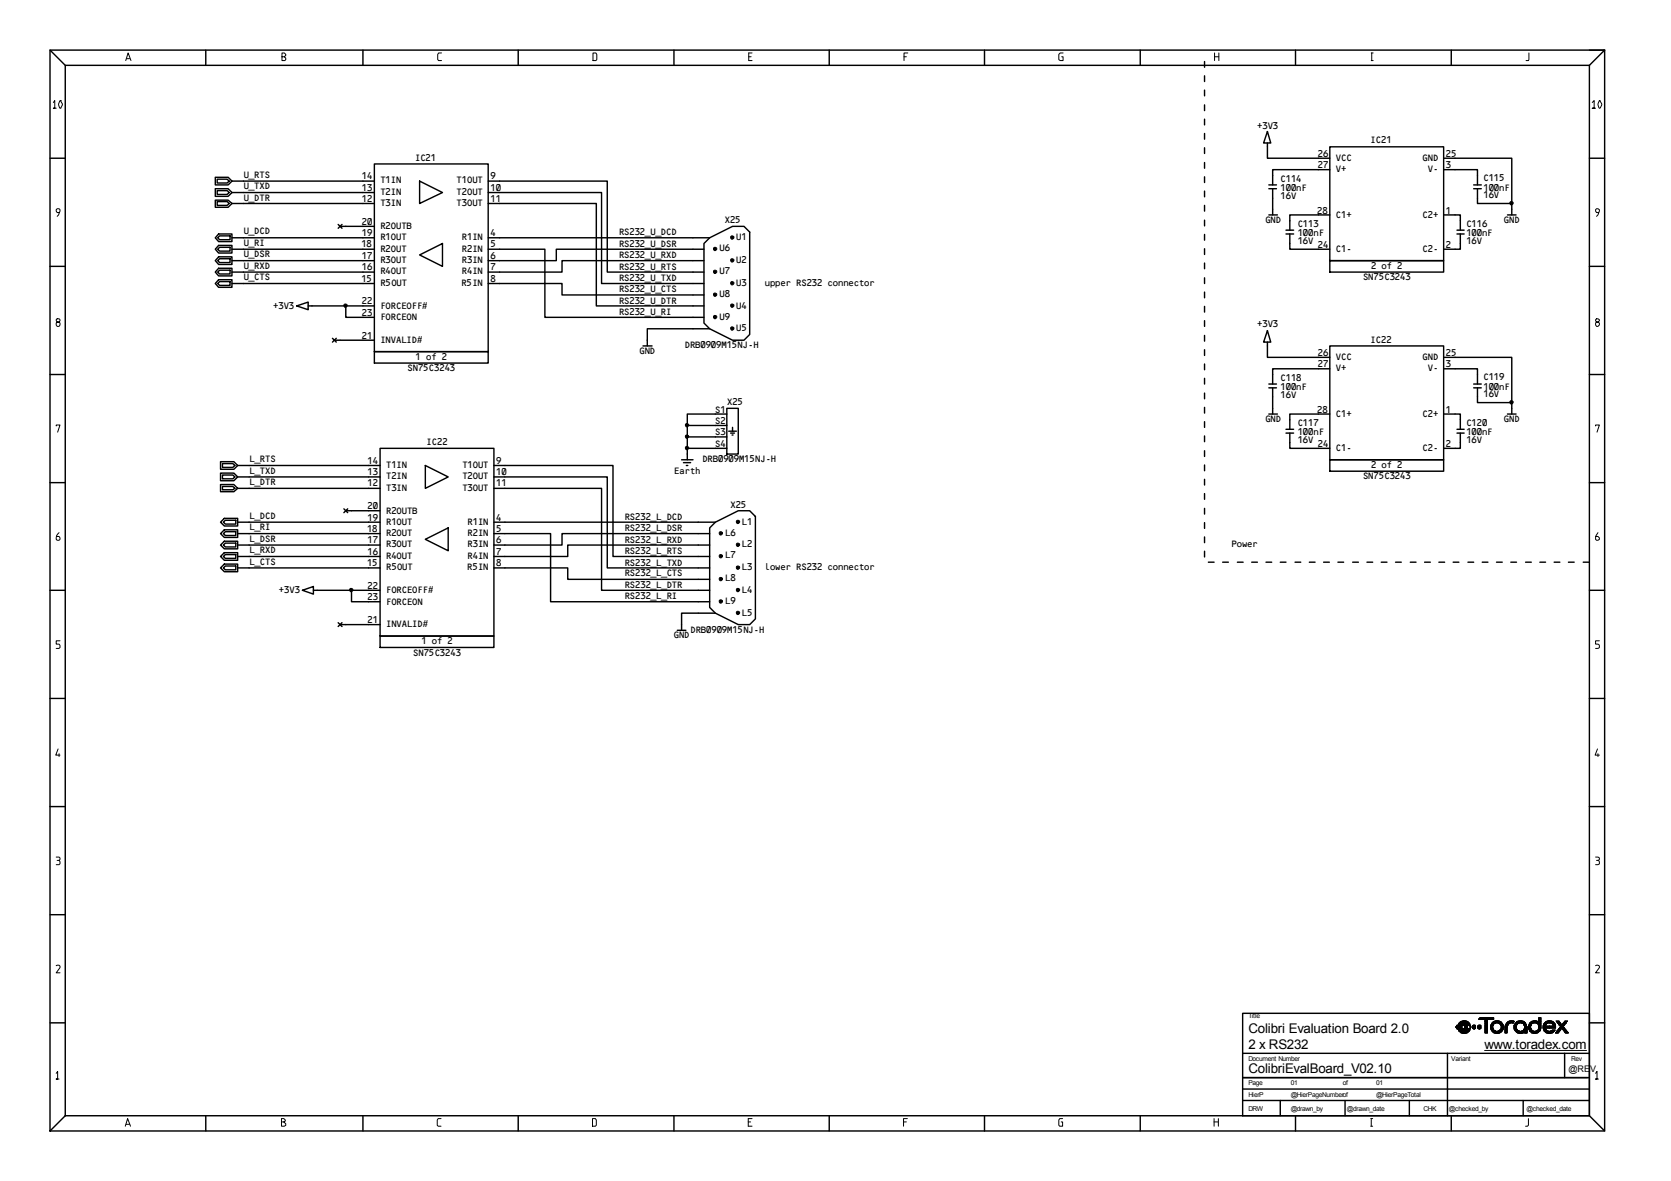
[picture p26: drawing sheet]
<svg xmlns="http://www.w3.org/2000/svg" width="297mm" height="210mm" viewBox="0 0 297 210" stroke-linecap="round" stroke-linejoin="round" font-family="sans-serif">
<defs><g id="words">
<g font-size="2.4">
<text x="221.9" y="183.7">Colibri Evaluation Board 2.0</text>
<text x="221.9" y="190.8">ColibriEvalBoard_V02.10</text>
<text x="221.9" y="186.4">2 x RS232</text>
<text x="221.9" y="186.4">.</text>
<text x="263.9" y="186.5">www.toradex.com</text>
</g>
<g font-size="1.8">
<text x="223.4" y="22.9">+3V3</text>
<text x="73.7" y="28.5">IC21</text>
<text x="234.2" y="27.9">26</text>
<text x="234.2" y="29.9">27</text>
<text x="237.4" y="28.5">VCC</text>
<text x="243.6" y="25.5">IC21</text>
<text x="252.8" y="28.5">GND</text>
<text x="257" y="27.9">25</text>
<text x="257" y="29.9">3</text>
<text x="43.3" y="31.6">U_RTS</text>
<text x="43.3" y="33.6">U_TXD</text>
<text x="43.3" y="35.7">U_DTR</text>
<text x="64.3" y="31.8">14</text>
<text x="64.3" y="33.9">13</text>
<text x="64.3" y="35.9">12</text>
<text x="67.6" y="34.6">T2IN</text>
<text x="67.6" y="32.6">T1IN</text>
<text x="81.1" y="32.6">T1OUT</text>
<text x="81.1" y="34.6">T2OUT</text>
<text x="87.1" y="31.8">9</text>
<text x="87.1" y="33.9">10</text>
<text x="87.1" y="35.9">11</text>
<text x="227.6" y="35.3">16V</text>
<text x="227.6" y="34">100nF</text>
<text x="227.6" y="32.3">C114</text>
<text x="237.4" y="30.6">V+</text>
<text x="253.7" y="30.6">V-</text>
<text x="263.7" y="35.2">16V</text>
<text x="263.7" y="33.9">100nF</text>
<text x="263.7" y="32.2">C115</text>
<text x="43.3" y="41.7">U_DCD</text>
<text x="64.3" y="40">20</text>
<text x="67.6" y="40.7">R2OUTB</text>
<text x="67.6" y="36.7">T3IN</text>
<text x="81.1" y="36.7">T3OUT</text>
<text x="110" y="41.8">RS232_U_DCD</text>
<text x="128.8" y="39.7">X25</text>
<text x="224.9" y="39.7">GND</text>
<text x="230.6" y="40.4">C113</text>
<text x="234.1" y="38">28</text>
<text x="237.4" y="38.7">C1+</text>
<text x="252.8" y="38.7">C2+</text>
<text x="257" y="38">1</text>
<text x="260.6" y="40.3">C116</text>
<text x="267.3" y="39.7">GND</text>
<text x="43.3" y="43.7">U_RI</text>
<text x="43.3" y="45.7">U_DSR</text>
<text x="43.3" y="47.8">U_RXD</text>
<text x="64.2" y="44">18</text>
<text x="64.3" y="42">19</text>
<text x="64.3" y="46">17</text>
<text x="67.6" y="46.8">R3OUT</text>
<text x="67.6" y="44.7">R2OUT</text>
<text x="67.6" y="42.7">R1OUT</text>
<text x="82" y="46.8">R3IN</text>
<text x="82" y="44.7">R2IN</text>
<text x="82" y="42.7">R1IN</text>
<text x="87.1" y="42">4</text>
<text x="87.1" y="44">5</text>
<text x="87.1" y="46">6</text>
<text x="110" y="47.9">RS232_U_RTS</text>
<text x="110" y="43.9">RS232_U_DSR</text>
<text x="110" y="45.9">RS232_U_RXD</text>
<text x="127.8" y="44.6">U6</text>
<text x="130.8" y="42.7">U1</text>
<text x="130.8" y="46.8">U2</text>
<text x="230.6" y="43.4">16V</text>
<text x="230.6" y="42">100nF</text>
<text x="234.2" y="44">24</text>
<text x="237.4" y="44.7">C1-</text>
<text x="243.7" y="47.8">2 of 2</text>
<text x="252.8" y="44.7">C2-</text>
<text x="257" y="44">2</text>
<text x="260.6" y="43.4">16V</text>
<text x="260.6" y="42">100nF</text>
<text x="43.3" y="49.8">U_CTS</text>
<text x="64.2" y="50.1">15</text>
<text x="64.3" y="48">16</text>
<text x="67.6" y="50.8">R5OUT</text>
<text x="67.6" y="48.8">R4OUT</text>
<text x="82" y="50.8">R5IN</text>
<text x="82" y="48.8">R4IN</text>
<text x="87.1" y="48">7</text>
<text x="87.1" y="50.1">8</text>
<text x="110" y="53.9">RS232_U_DTR</text>
<text x="110" y="50">RS232_U_TXD</text>
<text x="110" y="51.9">RS232_U_CTS</text>
<text x="127.8" y="48.7">U7</text>
<text x="127.8" y="52.8">U8</text>
<text x="130.8" y="50.8">U3</text>
<text x="135.9" y="50.8">upper RS232 connector</text>
<text x="242.2" y="49.8">SN75C3243</text>
<text x="48.5" y="54.9">+3V3</text>
<text x="64.3" y="54.1">22</text>
<text x="64.3" y="56.1">23</text>
<text x="67.6" y="56.9">FORCEON</text>
<text x="67.6" y="54.9">FORCEOFF#</text>
<text x="110" y="56">RS232_U_RI</text>
<text x="127.8" y="56.8">U9</text>
<text x="130.8" y="54.9">U4</text>
<text x="130.8" y="58.9">U5</text>
<text x="223.4" y="58.2">+3V3</text>
<text x="64.3" y="60.2">21</text>
<text x="67.6" y="60.9">INVALID#</text>
<text x="72.4" y="66">SN75C3243</text>
<text x="73.8" y="63.9">1 of 2</text>
<text x="113.6" y="62.9">GND</text>
<text x="121.7" y="61.9">DRB0909M15NJ-H</text>
<text x="234.2" y="65.3">27</text>
<text x="234.2" y="63.3">26</text>
<text x="237.4" y="63.9">VCC</text>
<text x="237.4" y="66">V+</text>
<text x="243.6" y="60.9">IC22</text>
<text x="252.8" y="63.9">GND</text>
<text x="253.7" y="66">V-</text>
<text x="257" y="65.3">3</text>
<text x="257" y="63.3">25</text>
<text x="227.6" y="70.7">16V</text>
<text x="227.6" y="69.4">100nF</text>
<text x="227.6" y="67.7">C118</text>
<text x="263.7" y="70.6">16V</text>
<text x="263.7" y="69.3">100nF</text>
<text x="263.7" y="67.6">C119</text>
<text x="127.1" y="73.4">S1</text>
<text x="127.1" y="75.4">S2</text>
<text x="127.1" y="77.4">S3</text>
<text x="129.2" y="72.1">X25</text>
<text x="224.9" y="75">GND</text>
<text x="230.6" y="77.4">100nF</text>
<text x="230.6" y="75.7">C117</text>
<text x="234.1" y="73.4">28</text>
<text x="237.4" y="74.1">C1+</text>
<text x="252.8" y="74.1">C2+</text>
<text x="257" y="73.4">1</text>
<text x="260.6" y="77.4">100nF</text>
<text x="260.6" y="75.7">C120</text>
<text x="267.3" y="75">GND</text>
<text x="44.3" y="82.1">L_RTS</text>
<text x="65.3" y="82.4">14</text>
<text x="68.6" y="83.2">T1IN</text>
<text x="75.8" y="79.1">IC22</text>
<text x="82.1" y="83.2">T1OUT</text>
<text x="88.1" y="82.4">9</text>
<text x="124.8" y="82.1">DRB0909M15NJ-H</text>
<text x="127.1" y="79.4">S4</text>
<text x="230.6" y="78.8">16V</text>
<text x="234.2" y="79.4">24</text>
<text x="237.4" y="80.1">C1-</text>
<text x="243.7" y="83.2">2 of 2</text>
<text x="252.8" y="80.1">C2-</text>
<text x="257" y="79.4">2</text>
<text x="260.6" y="78.7">16V</text>
<text x="44.3" y="84.2">L_TXD</text>
<text x="44.3" y="86.2">L_DTR</text>
<text x="65.3" y="86.5">12</text>
<text x="65.3" y="84.4">13</text>
<text x="68.6" y="87.2">T3IN</text>
<text x="68.6" y="85.2">T2IN</text>
<text x="82.1" y="87.2">T3OUT</text>
<text x="82.1" y="85.2">T2OUT</text>
<text x="88.1" y="86.5">11</text>
<text x="88.1" y="84.4">10</text>
<text x="119.8" y="84.2">Earth</text>
<text x="242.2" y="85.2">SN75C3243</text>
<text x="44.3" y="92.2">L_DCD</text>
<text x="44.3" y="94.2">L_RI</text>
<text x="65.2" y="94.6">18</text>
<text x="65.3" y="90.5">20</text>
<text x="65.3" y="92.6">19</text>
<text x="68.6" y="95.3">R2OUT</text>
<text x="68.6" y="93.2">R1OUT</text>
<text x="68.6" y="91.3">R2OUTB</text>
<text x="83.1" y="95.3">R2IN</text>
<text x="83.1" y="93.2">R1IN</text>
<text x="88.1" y="94.6">5</text>
<text x="88.1" y="92.6">4</text>
<text x="111" y="92.4">RS232_L_DCD</text>
<text x="111" y="94.4">RS232_L_DSR</text>
<text x="128.9" y="95.2">L6</text>
<text x="129.8" y="90.3">X25</text>
<text x="131.8" y="93.2">L1</text>
<text x="44.3" y="96.3">L_DSR</text>
<text x="44.3" y="98.3">L_RXD</text>
<text x="44.3" y="100.3">L_CTS</text>
<text x="65.2" y="100.6">15</text>
<text x="65.3" y="98.6">16</text>
<text x="65.3" y="96.5">17</text>
<text x="68.6" y="101.4">R5OUT</text>
<text x="68.6" y="99.3">R4OUT</text>
<text x="68.6" y="97.3">R3OUT</text>
<text x="83" y="101.4">R5IN</text>
<text x="83.1" y="99.3">R4IN</text>
<text x="83.1" y="97.3">R3IN</text>
<text x="88.1" y="100.6">8</text>
<text x="88.1" y="98.6">7</text>
<text x="88.1" y="96.5">6</text>
<text x="111" y="98.5">RS232_L_RTS</text>
<text x="111" y="100.5">RS232_L_TXD</text>
<text x="111" y="96.4">RS232_L_RXD</text>
<text x="128.9" y="99.2">L7</text>
<text x="131.8" y="97.3">L2</text>
<text x="131.8" y="101.4">L3</text>
<text x="135.9" y="101.4">lower RS232 connector</text>
<text x="218.9" y="97.3">Power</text>
<text x="49.5" y="105.4">+3V3</text>
<text x="65.3" y="106.7">23</text>
<text x="65.3" y="104.7">22</text>
<text x="68.6" y="107.5">FORCEON</text>
<text x="68.6" y="105.4">FORCEOFF#</text>
<text x="111" y="104.5">RS232_L_DTR</text>
<text x="111" y="102.5">RS232_L_CTS</text>
<text x="111" y="106.5">RS232_L_RI</text>
<text x="128.9" y="107.4">L9</text>
<text x="128.9" y="103.3">L8</text>
<text x="131.8" y="105.4">L4</text>
<text x="65.3" y="110.8">21</text>
<text x="68.6" y="111.4">INVALID#</text>
<text x="119.7" y="113.5">GND</text>
<text x="122.7" y="112.5">DRB0909M15NJ-H</text>
<text x="131.8" y="109.4">L5</text>
<text x="73.4" y="116.5">SN75C3243</text>
<text x="74.8" y="114.5">1 of 2</text>
</g>
<text font-size="1.6" x="278.8" y="190.5">@REV</text>
<g font-size="1.2">
<text x="221.9" y="180.9">Title</text>
<text x="221.9" y="188.7">Document Number</text>
<text x="258" y="188.7">Variant</text>
<text x="279.3" y="188.7">Rev</text>
<text x="221.9" y="192.8">Page</text>
<text x="221.9" y="194.9">HierP</text>
<text x="221.9" y="197.5">DRW</text>
<text x="229.4" y="197.5">@drawn_by</text>
<text x="229.4" y="194.9">@HierPageNumberof</text>
<text x="229.4" y="192.8">01</text>
<text x="238.7" y="192.8">of</text>
<text x="239.4" y="197.5">@drawn_date</text>
<text x="244.6" y="194.9">@HierPageTotal</text>
<text x="244.6" y="192.8">01</text>
<text x="253.1" y="197.5">CHK</text>
<text x="257.6" y="197.5">@checked_by</text>
<text x="271.4" y="197.5">@checked_date</text>
</g>
</g></defs>
<g fill="none" stroke="#000" stroke-width=".25">
<path d="M8.9 8.9h276.3v192.1h-276.3zM8.9 8.9l2.7 2.7M11.6 11.6h270.9v186.7h-270.9zM36.6 8.9v2.7M64.5 8.9v2.7M92.1 8.9v2.7M119.8 8.9v2.7M147.4 8.9v2.7M175 8.9v2.7M202.7 8.9v2.7M214.1 10.9v1.1M214.1 13.5v1"/>
<path d="M214.1 16v1M214.1 18.6v1.1M230.3 8.9v2.7M258 8.9v2.7M282.5 8.9h2.7l-2.7 2.7M8.9 28.1h2.7M38.3 31.5h2.3l.6 .7-.6 .7h-2.3zM38.3 33.5h2.3l.6 .7-.6 .7h-2.3zM38.3 35.6h2.3l.6 .6-.6 .6h-2.3zM38.6 31.8h1.8l.3 .4-.3 .3h-1.8zM38.6 33.9h1.8l.3 .3-.3 .4h-1.8zM38.6 35.8h1.8l.3 .4-.3 .3h-1.8z"/>
<path d="M41.2 32.2h25.3M41.2 34.2h25.3M41.2 36.2h25.3M60.1 39.9l.7 .7M60.8 39.9l-.7 .7M66.5 29.1h20.3v33.4h-20.3zM74.6 32.2l4.1 2-4.1 2zM86.8 36.2h19.2v18.2h19.1M86.8 32.2h21.1v16.2h17.2M86.8 34.2h20.1v16.2h18.2M214.1 21.2v1M214.1 23.7v1"/>
<path d="M214.1 26.3v1M214.1 28.9v1M214.1 31.4v1M214.1 34v1M214.1 36.5v1M214.1 39.1v1M225.3 23.4l.6 2h-1.3zM225.3 25.4v2.7h11.1M225.6 32.9h1.3M225.6 33.5h1.3M225.6 38.2h1.5M226.2 33.5v4.7"/>
<path d="M236.4 26.1h20.2v20.2h-20.2zM236.4 38.2h-7.1v2.7M236.4 30.2h-10.2v2.7M256.6 30.2h6v2.7M256.6 38.2h3v2.7M256.6 28.1h12.1v10.1M262 32.9h1.3M262 33.5h1.3M262.6 33.5v2.7h6.1M268 38.2h1.5M282.5 28.1h2.7M8.9 47.3h2.7"/>
<path d="M38.7 42.3l.3-.4h1.9v.7h-1.9zM38.7 44.3l.3-.3h1.9v.6h-1.9zM38.7 48.4l.3-.4h1.9v.7h-1.9zM38.7 50.4l.3-.3h1.9v.6h-1.9zM38.9 41.6h2.3v1.3h-2.3l-.6-.6zM38.9 43.6h2.3v1.4h-2.3l-.6-.7zM38.9 45.6h2.3v1.4h-2.3l-.6-.7zM38.9 47.7h2.3v1.3h-2.3l-.6-.6zM38.9 49.7h2.3v1.4h-2.3l-.6-.7zM39 46h1.9v.7h-1.9l-.3-.4zM41.2 44.3h25.3M41.2 42.3h25.3"/>
<path d="M41.2 46.3h25.3M41.2 48.4h25.3M41.2 50.4h25.3M52.7 54.4l2.1-.7v1.3zM54.8 54.4h6.7v2h5M60.5 40.2h6M61.5 54.4h5M74.6 45.3l4.1-2v4zM86.8 50.4h13.1v2h25.2M86.8 44.3h10.1v12.1h28.2M86.8 42.3h39.4M125.1 43.3l1.1-1 4-2.1h2l1.1 1v18.3l-1.1 1h-2l-4-2.1-1.1-1z"/>
<path d="M125.1 44.3h-26.2v2h-12.1M125.1 46.3h-25.2v2.1h-13.1M126.2 58.4h-11.1v3.1M214.1 41.7v1M214.1 44.2v1M214.1 46.8v1M214.1 49.4v1M214.1 51.9v1M214.1 54.5v1M214.1 57v1M214.1 59.6v1M225.3 58.8l.6 2h-1.3z"/>
<path d="M228.6 40.9h1.4M228.6 41.6h1.4M229.3 41.6v2.7h7.1M236.4 46.3h20.2v2.1h-20.2zM259 40.9h1.3M259 41.6h1.3M259.6 41.6v2.7h-3M282.5 47.3h2.7M8.9 66.6h2.7M59.1 60.1l.7 .7M59.4 60.5h7.1M59.8 60.1l-.7 .7"/>
<path d="M66.5 62.5h20.3v2h-20.3zM67.6 79.7h20.2v33.3h-20.2zM114.3 61.5h1.6M122.2 79.7h7M122.2 75.6h7M122.2 77.7h7M129.2 72.6h2v8.1h-2zM129.2 73.6h-7v8.1M129.5 76.6h1.4M129.9 77h.7M130.1 77.3h.2M130.2 76v.6"/>
<path d="M214.1 62.2v1M214.1 64.7v1M214.1 67.2v1.1M214.1 69.9v1M214.1 72.4v1M214.1 74.9v1.1M214.1 77.5v1M225.3 60.8v2.7h11.1M225.6 68.3h1.3M225.6 68.9h1.3M225.6 73.6h1.5M226.2 68.9v4.7"/>
<path d="M228.6 76.3h1.4M228.6 77h1.4M229.3 77v2.7h7.1M236.4 61.5h20.2v20.2h-20.2zM236.4 65.5h-10.2v2.8M236.4 73.6h-7.1v2.7M256.6 65.5h6v2.8M256.6 63.5h12.1v10.1M256.6 73.6h3v2.7M259 76.3h1.3M259 77h1.3M259.6 77v2.7h-3"/>
<path d="M262 68.3h1.3M262 68.9h1.3M262.6 68.9v2.7h6.1M268 73.6h1.5M282.5 66.6h2.7M8.9 85.8h2.7M39.2 92.8l.7-.7h2.3v1.4h-2.3zM39.2 94.8l.7-.6h2.3v1.3h-2.3zM39.2 98.9l.7-.7h2.3v1.4h-2.3zM39.2 82.1h2.4l.6 .6-.6 .7h-2.4zM39.2 84.1h2.4l.6 .7-.6 .6h-2.4zM39.2 86.1h2.4l.6 .7-.6 .6h-2.4z"/>
<path d="M39.5 82.4h1.9l.3 .3-.3 .4h-1.9zM39.5 84.4h1.9l.3 .4-.3 .3h-1.9zM39.5 86.5h1.9l.3 .3-.3 .3h-1.9zM39.7 92.8l.3-.3h1.9v.6h-1.9zM39.7 94.8l.3-.3h1.9v.7h-1.9zM39.7 96.9l.3-.4h1.9v.7h-1.9zM39.7 98.9l.3-.3h1.9v.6h-1.9zM39.9 96.2h2.3v1.4h-2.3l-.7-.7zM42.2 82.7h25.4M42.2 84.8h25.4M42.2 86.8h25.4M42.2 92.8h25.4"/>
<path d="M42.2 94.8h25.4M42.2 96.9h25.4M42.2 98.9h25.4M61.1 90.4l.7 .7M61.5 90.8h6.1M61.8 90.4l-.7 .7M75.6 82.7l4.1 2.1-4.1 2zM75.6 95.9l4.1-2.1v4.1zM87.8 86.8h19.1v18.1h19.3M87.8 82.7h21.2v16.2h17.2M87.8 84.8h20.1v16.1h18.3M87.8 94.8h10.1v12.1h28.3"/>
<path d="M87.8 92.8h39.4M121.2 81.7h2M121.5 82.2h1.3M122 82.7h.3M126.2 93.8l1-1 4-2h2.1l1 1v18.2l-1 1h-2.1l-4-2-1-1zM126.2 94.8h-26.3v2.1h-12.1M126.2 96.9h-25.3v2h-13.1M214.1 80.1v1M214.1 82.6v1.1M214.1 85.2v1M214.1 87.7v1M214.1 90.4v1"/>
<path d="M214.1 92.9v1M214.1 95.4v1M214.1 98v1M214.8 99.9h1M217.3 99.9h1.1M220 99.9h1M222.5 99.9h1M225 99.9h1.1M227.6 99.9h1M230.2 99.9h1M232.7 99.9h1.1M235.3 99.9h1"/>
<path d="M236.4 81.7h20.2v2h-20.2zM237.8 99.9h1M240.5 99.9h1M243 99.9h1M245.5 99.9h1M248.1 99.9h1M250.7 99.9h1M253.2 99.9h1.1M255.8 99.9h1M258.3 99.9h1M260.9 99.9h1.1M263.5 99.9h1"/>
<path d="M266 99.9h1M268.6 99.9h1M271.2 99.9h1M273.7 99.9h1M276.3 99.9h1M278.8 99.9h1M281.4 99.9h1M282.5 85.8h2.7M8.9 104.9h2.7M39.2 100.9l.7-.6h2.3v1.3h-2.3zM39.7 100.9l.3-.3h1.9v.7h-1.9zM42.2 100.9h25.4"/>
<path d="M53.8 104.9l1.9-.7v1.4zM55.7 104.9h6.8v2h5.1M60.1 110.7l.7 .7M60.5 111h7.1M60.8 110.7l-.7 .7M62.5 104.9h5.1M67.6 113h20.2v2.1h-20.2zM87.8 100.9h13.1v2.1h25.3M120.4 112h1.5M127.2 109h-6v3M282.5 104.9h2.7M8.9 124.1h2.7"/>
<path d="M282.5 124.1h2.7M8.9 143.4h2.7M282.5 143.4h2.7M8.9 162.6h2.7M282.5 162.6h2.7M8.9 181.8h2.7M11.6 198.3l-2.7 2.7M36.6 198.3v2.7M64.5 198.3v2.7M92.1 198.3v2.7M119.8 198.3v2.7M147.4 198.3v2.7"/>
<path d="M175 198.3v2.7M202.7 198.3v2.7M220.9 180.1h61.6v18.2h-61.6zM220.9 187.2h61.6M220.9 191.5h61.6M220.9 193.6h61.6M220.9 195.6h61.6M227.6 195.6v2.7M230.3 198.3v2.7M239.1 195.6v2.7M250.5 195.6v2.7M257.3 187.2v11.1"/>
<path d="M258 198.3v2.7M270.8 195.6v2.7M278.1 187.2v4.3M282.5 198.3l2.7 2.7M282.5 181.8h2.7"/>
</g>
<g fill="none" stroke="#000" stroke-width=".18">
<path d="M9.5 18.2l.2-.3v1.3h-.2h.5M10.7 17.9h.1l.3 .6-.3 .7h-.1a1.02 1.02 0 0 1 0-1.3zM22.4 10.8l.4-1.4 .5 1.4M22.5 10.4h.5M50.1 10.1h.4l.3-.3-.3-.4h-.4v1.4h.5l.2-.2v-.3l-.3-.2M78.5 9.4h-.5l-.2 .3v.9l.2 .2h.5M105.4 9.4h.5l.2 .3v.9l-.2 .2h-.5zM133.1 10.1h.4M133.7 9.4h-.6v1.4h.6M160.7 10.1h.4M161.4 9.4h-.7v1.4M189 9.4h-.5l-.3 .3v.9l.3 .2h.5v-.7h-.3"/>
<path d="M215.9 9.4v1.4M215.9 10.1h.8M216.7 9.4v1.4M243.8 10.8h.3M243.8 9.4h.3M243.8 9.4v1.4M271.8 9.4v1.2l-.1 .2h-.4M283 18.2l.4-.3v1.3h-.4h.6M284.3 17.9l.4 .6-.2 .6-.2 .1a1.02 1.02 0 0 1 0-1.3zM10.5 37.8h-.3l-.2-.3v-.2l.2-.2h.3a.82 .82 0 0 1-.1 1.1l-.2 .3M284.1 37.8h-.3l-.2-.3v-.2l.2-.2 .5 .2-.2 .9-.3 .3M10 56.8l.2 .4h.3l.2 .2v.4l-.2 .2h-.3l-.2-.2v-.4l.2-.2h.3l.2-.4-.2-.1h-.3z"/>
<path d="M283.8 56.7l-.2 .1 .2 .4 .5 .2v.4l-.2 .2h-.3l-.2-.2v-.4l.2-.2h.3l.2-.4zM10 75.7v-.2h.7l-.5 1.3M283.6 75.7v-.2h.7l-.4 1.3M10.5 94.7a.98 .98 0 0 0-.3 1.3h.3l.2-.1v-.3l-.2-.3h-.4M284.1 94.7a1.41 1.41 0 0 0-.5 1.2l.2 .1 .5-.1v-.3l-.2-.3h-.4M10.7 113.9h-.7v.6h.5l.2 .2v.4l-.2 .1h-.5M284.3 113.9h-.7v.6h.5l.2 .2-.1 .5h-.6M10.3 133.1l-.4 1.1h.8M10.5 134v.5M284 133.1l-.5 1.1h.8M284.1 134v.5M10 152.3h.5l.2 .2v.3l-.2 .1"/>
<path d="M10.2 152.9l.4 .1 .1 .5-.2 .2h-.5M283.6 152.3h.5l.2 .2v.3l-.2 .1M283.8 152.9l.4 .1 .1 .5-.2 .2h-.5M10 171.6l.5-.1 .2 .2v.3l-.7 .9h.7M283.6 171.6a.48 .48 0 0 1 .7 .1v.3l-.7 .9h.7M10 190.8l.2-.4v1.4h-.2h.5M22.4 199.8h.6M50 199.4h.5l.2-.2v-.1l-.2-.3h-.5v1.4h.5l.3-.2v-.3l-.3-.3M78.4 198.8h-.5l-.2 .3v.9l.2 .2h.5M105.3 198.8h.5l.2 .3v.9l-.2 .2h-.5zM133 199.4h.4M133.7 198.8h-.7v1.4h.7"/>
<path d="M160.6 199.4h.5M161.3 198.8h-.7v1.4M188.9 198.8h-.5l-.2 .3v.9l.2 .2h.5v-.8h-.3M215.8 199.4h.8M215.8 198.8v1.4M216.6 198.8v1.4M243.7 198.8h.3M243.8 198.8v1.4M258.8 182.5h1M258.8 182.6h1M258.8 182.5v.1h1M258.9 182.3h1"/>
<path d="M258.9 182.4h.9M258.9 182.7h1M258.9 182.6v.2h1M258.9 182.3v.1M258.9 182.4l-.1 .1M259 182.8l2.3 .1M259.2 182.1h2.1M259.2 182h2.1M259.2 183h2.1M259.2 183.1h2.1M259.2 182v.2M259.2 182.9v.1"/>
<path d="M259.2 183l.1 .2M259.3 181.9h1.9M259.3 183.2h1.9M259.3 181.9l-.1 .1M259.3 183.2l.3 .3M259.4 181.8h1.7M259.4 183.3h1.7M259.5 181.7h1.5M259.6 181.6h1.3M259.6 183.4h1.3M259.6 183.5h1.3M259.6 181.6l-.3 .3"/>
<path d="M259.6 183.5l.2 .1M259.7 181.5h1.2M259.7 183.6h1.2M259.8 181.5l-.2 .1M259.8 182.4v.3l.2 .2M259.9 181.5h.7l.3 .1M259.9 183.6h.7M259.9 182.3l-.1 .1M259.9 182.2v.1M260.1 181.5h-.2M260.3 182.3h.6M260.3 182.9h.6"/>
<path d="M260.3 182.2v.2M260.3 182.7h.6M260.3 182.4l.1 .1M260.4 182.5h.4M260.4 182.6h.4M260.4 182.5v.1M260.8 182.6h-.5v.2M260.8 182.4v.2M260.8 182.6l.1 .1M260.9 182.7v.1M260.9 182.2v.2h-.6M260.9 181.6l.3 .3"/>
<path d="M260.9 183.5l-.1 .1M261.2 181.9l.1 .1M261.2 183.2l-.3 .3M261.3 182.3h.1M261.3 182l.1 .4M261.3 182.7h.1M261.3 182.8h.1M261.3 182.7v.1M261.3 182.9v.2M261.3 182.2l.1 .2M261.3 182.8l-.1 .1M261.3 183.1l-.1 .1"/>
<path d="M261.4 182.2l-2.5 .1M261.4 182.4v.3M261.4 182.6l-.1 .1M261.4 182.7l-.1 .2M261.7 182.6v-.2h.6v.2M261.7 182.5h.6M261.7 182.6h.6M261.7 182.6l.1 .1M261.8 182.3l.4-.1v.2M261.8 182.3h.4M261.8 182.7h.5M261.8 182.7l.4 .1"/>
<path d="M261.8 182.3v.1M261.9 182.8h.3M262.3 182.6l-.1 .2M262.6 182.5h.6M262.6 182.6h.6M262.6 182.5v.1h.6M262.7 182.3l.5-.1v.6h-.5v-.2M262.7 182.3h.5M262.7 182.4h.5M262.7 182.7h.5M262.7 182.3v.1M262.7 182.4l-.1 .1"/>
<path d="M262.9 181.1h2.6M262.9 181h2.6M262.9 182.8h.2M263 180.9h2.5M263.1 180.9h2.4v.3h-2.6zM263.9 186.7h18.1M264 182.2h.4M264 182.1h.4M264 182h.4M264 181.9h.4M264 181.8h.4M264 181.7h.4"/>
<path d="M264 181.6h.4M264 181.5h.4M264 181.4h.4M264 181.3h.4M264 182.3h.4M264 182.4h.4M264 182.5h.4M264 182.6h.4M264 182.7h.4M264 182.8h.4M264 182.9h.4M264 183h.4"/>
<path d="M264 183.1h.4M264 183.2h.4M264 183.3h.4M264 183.4h.4M264 183.5h.4M264 181.2v2.4h.4v-2.4M265 182.2h.4M265 182.3h.3M265 182.4h.3M265 182.5h.3M265 182.6h.3M265 182.7h.3"/>
<path d="M265 182.8h.4M265 182.9h.5M265 182.2v.7M265 182.9l.1 .2M265.1 182.1h.4M265.1 182h.4M265.1 183h.4M265.1 183.1h.4M265.1 183.1l.2 .2M265.1 182l-.1 .2M265.2 182h.4M265.2 181.9h.7"/>
<path d="M265.2 183.1h.4M265.2 183.2l.7 .1M265.3 181.8h1.7M265.3 183.3h1.6M265.3 181.8l-.2 .2M265.3 183.3l.1 .2M265.3 181.7h1.6M265.3 183.4h1.6M265.3 182.3v.5l.2 .2M265.4 181.6h1.5M265.4 181.6l.4-.1a1.15 1.15 0 0 1 1.2 .4M265.4 183.5h1.4"/>
<path d="M265.4 181.6l-.1 .2M265.4 183.5l.2 .1M265.5 181.5h1.2M265.5 183v.1M265.5 182.1l-.2 .2M265.5 183.1h.1M265.6 181.9l-.1 .2M265.6 183.1l.2 .1M265.8 183.6l.1 .1M265.9 181.8l-.1 .1M266.3 183.2h.7M266.4 181.9h.6"/>
<path d="M266.4 181.8v.1M266.4 183.2l-.2 .1M266.4 183.6l-.5 .1M266.5 183.1h.5M266.5 181.9l.1 .1M266.6 182h.5M266.6 183.1h.5M266.6 182l.1 .1M266.7 182.1h.5M266.7 183h.4M266.7 182.1l.2 .2M266.8 182.2h.4"/>
<path d="M266.8 182.9h.4M266.8 183.5l-1.3 .1M266.9 182.3h.3M266.9 182.4h.3M266.9 182.5h.3M266.9 182.6h.3M266.9 182.7h.3M266.9 182.8h.3M266.9 182.8l-.5 .4M266.9 182.3v.5M266.9 183.3l-.1 .2M267 181.9l.2 .3"/>
<path d="M267 183.2l-.1 .1M267.2 182.2v.7M267.2 182.9l-.2 .3M267.5 182.3h.5M267.5 182.4h.5M267.5 182.5h.4M267.5 182.6h.4M267.5 182.7h.4M267.5 182.8h.4M267.5 182.9h.4M267.5 183h.4M267.5 183.1h.4"/>
<path d="M267.5 183.2h.4M267.5 183.3h.4M267.5 183.4h.4M267.5 183.5h.4M267.6 182.2h.5M267.6 182.1h.5M267.7 182h.4M267.7 182h.5M267.8 181.9l-.3 .5M267.9 181.8h1.2M267.9 181.7h1.2M268 181.6h1.2"/>
<path d="M268.1 182.2l-.2 .2v1.2h-.4v-1.2M268.1 181.5h1.1M268.1 182v.2M268.2 181.9v.1M268.2 182h-.1M268.6 181.8l-.8 .1M269.2 182.2h.4M269.2 181.5h-.9l-.5 .4M269.2 182.3h.3M269.2 182.4h.3M269.2 182.5h.3M269.2 182.6h.3"/>
<path d="M269.2 182.7h.3M269.2 182.8h.4M269.2 182.9h.5M269.2 181.5l-.2 .4-.2-.1M269.2 182.2v.7M269.2 182.9v.2M269.2 182.1h.5M269.2 182h.5M269.2 183h.5M269.2 183.1h.5M269.2 182v.2M269.2 183.1l.3 .2"/>
<path d="M269.3 182h.5M269.3 181.9h.7M269.3 183.1h.5M269.3 183.2l.9 .1M269.5 181.8h1.7M269.5 181.7h1.5M269.5 183.3h1.9M269.5 183.4h1.9M269.5 181.8l-.3 .2M269.5 182.3v.5l.2 .3M269.5 183.3l.1 .2M269.6 181.6h1.4"/>
<path d="M269.6 183.5h1.3M269.6 183.5l1.2 .1M269.6 181.6l-.1 .2M269.7 181.5h1.1M269.7 182.1l-.2 .2M269.7 183.1l.1 .1M269.8 181.9l-.1 .2M269.9 183.6l.6 .1M270.1 181.8l-.2 .1M270.5 181.9h.7M270.5 181.8l.1 .1M270.6 183.6l-.2 .1"/>
<path d="M270.8 183.1h.6M270.8 181.9v.1M270.8 182.1h.5M270.8 182h.5M270.8 182h.4M270.8 181.5h-.9l-.3 .1M270.8 183h.6M270.8 181.5l.4 .4M270.8 182.1l.2 .2M270.8 182v.1M270.8 183v.1M270.8 183.1v.1"/>
<path d="M270.9 182.2h.5M270.9 182.9h.5M271 182.3h.4M271 182.4h.4M271 182.5h.4M271 182.6h.4M271 182.7h.4M271 182.8h.4M271 183.5h.4M271 182.3v.5M271 182.8l-.2 .2M271.2 181.9l.2 .3"/>
<path d="M271.4 182.4v.2M271.4 182.2v.2M271.4 183.2l-1 .1M271.4 182.6v1h-.4v-.2l-.2 .2M271.7 198.8v1.2l-.2 .2h-.3M271.7 182.3h.4M271.7 182.4h.4M271.7 182.5h.3M271.7 182.6h.3M271.7 182.6h.4M271.7 182.7h.4M271.7 182.8h.4"/>
<path d="M271.7 182.7l.2 .4M271.7 182.4v.3M271.8 182.2h.4M271.8 182.1h.4M271.8 182.9h.4M271.8 183h.4M271.9 182h.3M271.9 182h.4M271.9 183.1h.4M271.9 183.1h.5M271.9 183.2l.8 .1M271.9 183.2l.1 .1"/>
<path d="M271.9 181.9v.1M271.9 183.1v.1M271.9 182l-.2 .4M271.9 181.8h2M272 181.7h1.9M272 183.3h1.6M272 183.3l.3 .3M272 182.5l.1 .3M272.1 181.6h1.4M272.1 183.4h1.5M272.1 182.8l.1 .1M272.1 182.3l-.1 .2"/>
<path d="M272.2 181.5h1.3M272.2 183.5h1.3M272.2 183.6h1.2M272.2 182.1v.1M272.2 182.9v.1M272.2 183l.3 .2M272.2 182.2l-.1 .1M272.3 181.5l-.4 .4M272.3 182l-.1 .1M272.4 181.9l-.1 .1M272.5 181.5h.6l.4 .1M272.5 183.6h.6"/>
<path d="M272.5 181.8l-.6 .1M272.6 181.5h-.1M273 181.8l.9 .1M273.2 181.9l.3 .2M273.3 182h.6M273.3 183.1h.5M273.4 182h.5M273.4 183.1h.4M273.4 183.1l-.3 .1M273.5 182.2h.4M273.5 182.1h.4M273.5 181.6l.1 .1v-.8h.3v1.8"/>
<path d="M273.5 182.3h.4M273.5 182.8h.4M273.5 182.9h.4M273.5 183h.3M273.5 183.5l-.2 .1M273.5 183l-.1 .1M273.5 182.1v.2M273.5 182.8v.2M273.5 182.3l.1 .2M273.6 181.6h.3M273.6 181.5h.3M273.6 181.4h.3"/>
<path d="M273.6 181.3h.3M273.6 181.2h.3M273.6 181.1h.3M273.6 181h.3M273.6 180.9h.3M273.6 182.4h.3M273.6 182.5h.3M273.6 182.6h.3M273.6 182.7h.3M273.6 182.6l-.1 .2M273.6 182.5v.1M273.7 183.2l-.8 .1"/>
<path d="M273.7 183.2l-.2 .3M273.8 183.1l-.1 .1M273.9 182.7l-.1 .4M274.3 182.3h.4M274.3 182.4h2.2M274.3 182.5h2.2M274.3 182.6h2.2M274.3 182.8h.4M274.3 182.9h.5v.2M274.3 182.7l.2 .5M274.3 182.4v.3M274.4 182.1h.4"/>
<path d="M274.4 182h.4M274.4 183h.4M274.4 183.1h.4M274.5 182h.4M274.5 181.9h.7M274.5 183.1h.4M274.5 183.2l.8 .1M274.5 183.2l.2 .3M274.5 181.9l-.2 .5M274.6 181.8h1.7M274.6 183.3h1.7M274.7 181.7h1.5"/>
<path d="M274.7 183.4h1.4M274.7 181.7l-.2 .2M274.7 182.7v.2M274.7 181.6h1.4M274.7 183.5h1.4M274.7 182.2v.2M274.7 183.5l.2 .1M274.8 182v.2h-.5M274.8 181.5h1.2M274.8 183.6h1.2M274.8 183.1l.2 .1M275 181.9l-.2 .1"/>
<path d="M275.1 183.6h.7M275.2 181.8l-.1 .1M275.4 181.5v.3M275.4 182.4v.3M275.7 181.8l.7 .1M275.8 183.1h.6M275.8 181.9l.2 .1M275.8 183.1v.1M275.9 182h.5M275.9 183.1h.5v.1M276 182h.4M276 182l.1 .2"/>
<path d="M276 183.1h-.2M276.1 182.2h.3M276.1 182.1h.3M276.1 181.6l-.3-.1a1.2 1.2 0 0 0-1.1 .2M276.1 182.3h.4M276.1 182.2v.2M276.1 181.6l.3 .3M276.1 183.5l-.2 .1M276.4 183.2l-.9 .1M276.4 181.9v.1M276.4 183.2l-.3 .3M276.4 182.2l.1 .2"/>
<path d="M276.4 182v.2M276.5 182.4v.3h-2.2M276.6 183.5h.5M276.7 181.5h.4M276.7 183.3h.5M276.7 183.4h.4M276.8 181.7h.5M276.8 181.6h.4M276.8 183.2h.5M276.9 181.8h.5M276.9 183.1h.5M276.9 181.9h.6"/>
<path d="M276.9 183h.6M276.9 183.1h.6M276.9 183.6l.7-.9 .7 .9M277 182h.5M277 182.9h.5M277.1 182.2h1M277.1 182.1h.5M277.1 182h.4M277.1 182.8h.5M277.2 182.6h.8M277.2 182.7h.9M277.3 182.3h.7"/>
<path d="M277.3 182.6h.7M277.4 182.4h.6M277.4 182.5h.5M277.7 182.1h.4M277.7 182.8h.4M277.8 182h.4M277.8 181.9h.6M277.8 182.9h.4M277.8 183h.5M277.9 182.5l.7-1h-.4l-.6 .7-.5-.7h-.5l.9 1-1 1.1h.5M277.9 183.1h.5M277.9 182.5l.9 1.1h-.6"/>
<path d="M278 181.8h.5M278 183.1h.5M278 183.2h.5M278 181.7h.5M278 181.6h.5M278.1 181.5h.5M278.1 183.3h.5M278.1 183.4h.5M278.1 183.5h.6M283.6 190.8l.3-.4v1.4h-.3h.5M22.3 200.2l.4-1.4 .5 1.4M243.7 200.2h.3"/>
</g>
<g fill="#000" stroke="#000" stroke-width=".18">
<circle cx="268.7" cy="36.1" r=".31"/>
<circle cx="61.4" cy="54.3" r=".31"/>
<circle cx="127.1" cy="48.3" r=".31"/>
<circle cx="127.1" cy="44.2" r=".31"/>
<circle cx="127.1" cy="56.3" r=".31"/>
<circle cx="127.1" cy="52.4" r=".31"/>
<circle cx="130.2" cy="46.3" r=".31"/>
<circle cx="130.2" cy="42.2" r=".31"/>
<circle cx="130.2" cy="54.3" r=".31"/>
<circle cx="130.2" cy="50.3" r=".31"/>
<circle cx="130.2" cy="58.4" r=".31"/>
<circle cx="122.1" cy="79.6" r=".31"/>
<circle cx="122.1" cy="77.6" r=".31"/>
<circle cx="122.1" cy="75.6" r=".31"/>
<circle cx="268.7" cy="71.5" r=".31"/>
<circle cx="128.1" cy="94.8" r=".31"/>
<circle cx="128.1" cy="98.9" r=".31"/>
<circle cx="131.2" cy="92.8" r=".31"/>
<circle cx="131.2" cy="96.8" r=".31"/>
<circle cx="62.4" cy="104.9" r=".31"/>
<circle cx="128.1" cy="102.9" r=".31"/>
<circle cx="128.1" cy="106.9" r=".31"/>
<circle cx="131.2" cy="108.9" r=".31"/>
<circle cx="131.2" cy="104.9" r=".31"/>
<circle cx="131.2" cy="100.9" r=".31"/>
</g>
<use href="#words"/>
</svg>
